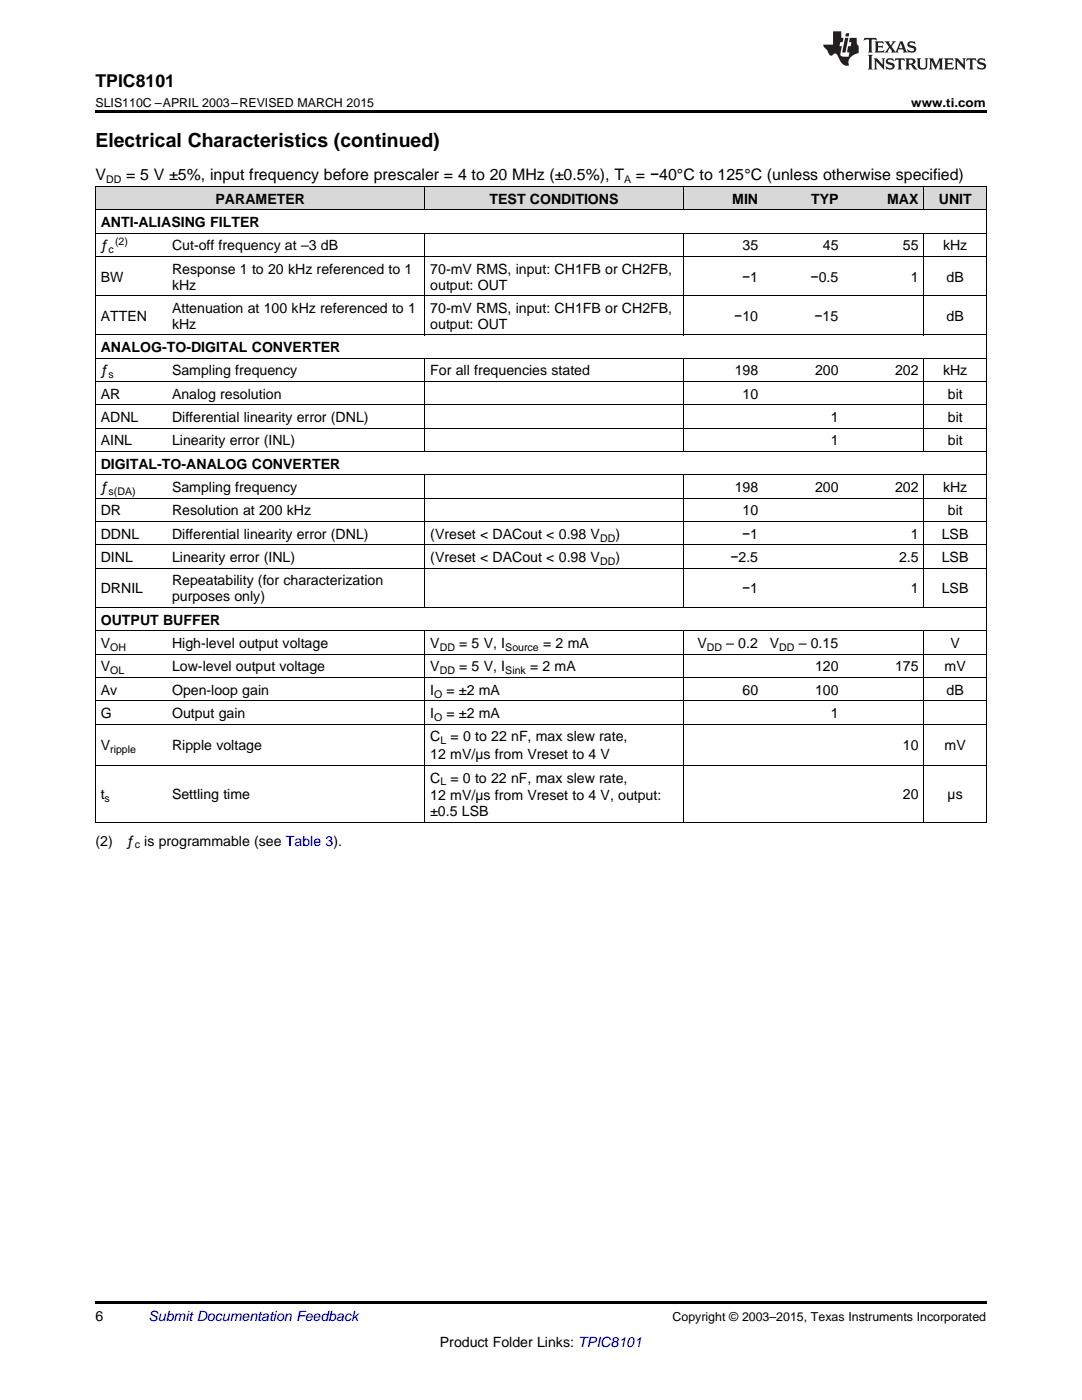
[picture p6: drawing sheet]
<svg xmlns="http://www.w3.org/2000/svg" width="216mm" height="279mm" viewBox="0 0 216 279" stroke-linecap="round" stroke-linejoin="round" font-family="sans-serif">
<defs><g id="words">
<text font-size="3.9" x="19" y="29.3">Electrical Characteristics (continued)</text>
<text font-size="3.5" x="19" y="17.3">TPIC8101</text>
<g font-size="3.2">
<text x="19" y="36">V</text>
<text x="25.2" y="36">= 5 V ±5%, input frequency before prescaler = 4 to 20 MHz (±0.5%), T</text>
<text x="126.9" y="36">= −40°C to 125°C (unless otherwise specified)</text>
</g>
<g font-size="2.8">
<text x="43" y="40.6">PARAMETER</text>
<text x="97.7" y="40.6">TEST CONDITIONS</text>
<text x="146.1" y="40.6">MIN</text>
<text x="161.9" y="40.6">TYP</text>
<text x="177" y="40.6">MAX</text>
<text x="187.3" y="40.6">UNIT</text>
<text x="20.1" y="45.3">ANTI-ALIASING FILTER</text>
<text x="20.1" y="50">ƒ</text>
<text x="34.3" y="50">Cut-off frequency at –3 dB</text>
<text x="148.2" y="50">35</text>
<text x="164.2" y="50">45</text>
<text x="180.2" y="50">55</text>
<text x="188.2" y="50">kHz</text>
<text x="20.1" y="56.2">BW</text>
<text x="34.3" y="54.6">Response 1 to 20 kHz referenced to 1</text>
<text x="34.3" y="57.8">kHz</text>
<text x="85.9" y="54.6">70-mV RMS, input: CH1FB or CH2FB,</text>
<text x="85.9" y="57.8">output: OUT</text>
<text x="148.1" y="56.2">−1</text>
<text x="161.7" y="56.2">−0.5</text>
<text x="181.8" y="56.2">1</text>
<text x="188.9" y="56.2">dB</text>
<text x="20.1" y="64">ATTEN</text>
<text x="34.3" y="62.4">Attenuation at 100 kHz referenced to 1</text>
<text x="34.3" y="65.6">kHz</text>
<text x="85.9" y="62.4">70-mV RMS, input: CH1FB or CH2FB,</text>
<text x="85.9" y="65.6">output: OUT</text>
<text x="146.5" y="64">−10</text>
<text x="162.5" y="64">−15</text>
<text x="188.9" y="64">dB</text>
<text x="20.1" y="70.3">ANALOG-TO-DIGITAL CONVERTER</text>
<text x="20.1" y="74.9">ƒ</text>
<text x="34.3" y="74.9">Sampling frequency</text>
<text x="85.9" y="74.9">For all frequencies stated</text>
<text x="146.6" y="74.9">198</text>
<text x="162.6" y="74.9">200</text>
<text x="178.6" y="74.9">202</text>
<text x="188.2" y="74.9">kHz</text>
<text x="20.1" y="79.6">AR</text>
<text x="34.3" y="79.6">Analog resolution</text>
<text x="148.2" y="79.6">10</text>
<text x="189.1" y="79.6">bit</text>
<text x="20.1" y="84.2">ADNL</text>
<text x="20.1" y="88.9">AINL</text>
<text x="34.3" y="84.2">Differential linearity error (DNL)</text>
<text x="34.3" y="88.9">Linearity error (INL)</text>
<text x="165.8" y="84.2">1</text>
<text x="165.8" y="88.9">1</text>
<text x="189.1" y="84.2">bit</text>
<text x="189.1" y="88.9">bit</text>
<text x="20.1" y="93.6">DIGITAL-TO-ANALOG CONVERTER</text>
<text x="20.1" y="98.2">ƒ</text>
<text x="34.3" y="98.2">Sampling frequency</text>
<text x="146.6" y="98.2">198</text>
<text x="162.6" y="98.2">200</text>
<text x="178.6" y="98.2">202</text>
<text x="188.2" y="98.2">kHz</text>
<text x="20.1" y="102.9">DR</text>
<text x="20.1" y="107.5">DDNL</text>
<text x="34.3" y="102.9">Resolution at 200 kHz</text>
<text x="34.3" y="107.5">Differential linearity error (DNL)</text>
<text x="85.9" y="107.5">(Vreset &lt; DACout &lt; 0.98 V</text>
<text x="122.8" y="107.5">)</text>
<text x="148.1" y="107.5">−1</text>
<text x="148.2" y="102.9">10</text>
<text x="181.8" y="107.5">1</text>
<text x="187.9" y="107.5">LSB</text>
<text x="189.1" y="102.9">bit</text>
<text x="20.1" y="112.2">DINL</text>
<text x="34.3" y="112.2">Linearity error (INL)</text>
<text x="85.9" y="112.2">(Vreset &lt; DACout &lt; 0.98 V</text>
<text x="122.8" y="112.2">)</text>
<text x="145.7" y="112.2">−2.5</text>
<text x="179.4" y="112.2">2.5</text>
<text x="187.9" y="112.2">LSB</text>
<text x="20.1" y="118.4">DRNIL</text>
<text x="34.3" y="116.8">Repeatability (for characterization</text>
<text x="148.1" y="118.4">−1</text>
<text x="181.8" y="118.4">1</text>
<text x="187.9" y="118.4">LSB</text>
<text x="20.1" y="124.7">OUTPUT BUFFER</text>
<text x="34.3" y="120">purposes only)</text>
<text x="20.1" y="129.3">V</text>
<text x="34.3" y="129.3">High-level output voltage</text>
<text x="85.9" y="129.3">V</text>
<text x="91.6" y="129.3">= 5 V, I</text>
<text x="108.4" y="129.3">= 2 mA</text>
<text x="139.2" y="129.3">V</text>
<text x="144.9" y="129.3">– 0.2</text>
<text x="153.6" y="129.3">V</text>
<text x="159.4" y="129.3">– 0.15</text>
<text x="189.7" y="129.3">V</text>
<text x="20.1" y="134">V</text>
<text x="34.3" y="134">Low-level output voltage</text>
<text x="85.9" y="134">V</text>
<text x="91.6" y="134">= 5 V, I</text>
<text x="105.8" y="134">= 2 mA</text>
<text x="162.6" y="134">120</text>
<text x="178.6" y="134">175</text>
<text x="188.5" y="134">mV</text>
<text x="20.1" y="138.6">Av</text>
<text x="20.1" y="143.3">G</text>
<text x="34.3" y="138.6">Open-loop gain</text>
<text x="34.3" y="143.3">Output gain</text>
<text x="85.9" y="138.6">I</text>
<text x="85.9" y="143.3">I</text>
<text x="89.1" y="138.6">= ±2 mA</text>
<text x="89.1" y="143.3">= ±2 mA</text>
<text x="148.2" y="138.6">60</text>
<text x="162.6" y="138.6">100</text>
<text x="165.8" y="143.3">1</text>
<text x="188.9" y="138.6">dB</text>
<text x="20.1" y="149.7">V</text>
<text x="34.3" y="149.7">Ripple voltage</text>
<text x="85.9" y="148">C</text>
<text x="89.9" y="148">= 0 to 22 nF, max slew rate,</text>
<text x="180.2" y="149.7">10</text>
<text x="188.5" y="149.7">mV</text>
<text x="85.9" y="151.5">12 mV/µs from Vreset to 4 V</text>
<text x="20.1" y="159.5">t</text>
<text x="34.3" y="159.5">Settling time</text>
<text x="85.9" y="156.2">C</text>
<text x="85.9" y="159.7">12 mV/µs from Vreset to 4 V, output:</text>
<text x="89.9" y="156.2">= 0 to 22 nF, max slew rate,</text>
<text x="180.2" y="159.5">20</text>
<text x="189.1" y="159.5">µs</text>
<text x="85.9" y="162.9">±0.5 LSB</text>
<text x="19" y="168.8">(2)</text>
<text x="25.3" y="168.8">ƒ is programmable (see Table 3).</text>
<text x="19" y="263.6">6</text>
<text x="87.8" y="268.9">Product Folder Links: TPIC8101</text>
</g>
<text font-size="2.8" fill="#0000c8" x="29.6" y="263.6">Submit Documentation Feedback</text>
<g font-size="2.5">
<text x="19" y="21.4">SLIS110C –APRIL 2003–REVISED MARCH 2015</text>
<text x="181.8" y="21.4">www.ti.com</text>
<text x="134.2" y="263.6">Copyright © 2003–2015, Texas Instruments Incorporated</text>
</g>
<g font-size="2.1">
<text x="21.2" y="36.6">DD</text>
<text x="124.5" y="36.6">A</text>
<text x="21.7" y="50.5">c</text>
<text x="23" y="48.8">(2)</text>
<text x="21.7" y="75.5">s</text>
<text x="21.7" y="98.8">s(DA)</text>
<text x="119.7" y="108.1">DD</text>
<text x="119.7" y="112.7">DD</text>
<text x="22" y="129.9">OH</text>
<text x="87.7" y="129.9">DD</text>
<text x="100.8" y="129.9">Source</text>
<text x="141" y="129.9">DD</text>
<text x="155.5" y="129.9">DD</text>
<text x="22" y="134.5">OL</text>
<text x="87.7" y="134.5">DD</text>
<text x="100.8" y="134.5">Sink</text>
<text x="86.6" y="139.2">O</text>
<text x="86.6" y="143.9">O</text>
<text x="87.9" y="148.5">L</text>
<text x="22" y="150.3">ripple</text>
<text x="20.9" y="160.1">s</text>
<text x="87.9" y="156.7">L</text>
<text x="26.9" y="169.3">c</text>
</g>
</g></defs>
<g fill="#d8d8d8">
<path d="M19 37.3h14.3v4.6h-14.3z"/>
<path d="M33.3 37.3h51.5v4.6h-51.5z"/>
<path d="M84.8 37.3h51.6v4.6h-51.6z"/>
<path d="M136.4 37.3h16v4.6h-16z"/>
<path d="M152.4 37.3h16v4.6h-16z"/>
<path d="M168.4 37.3h16v4.6h-16z"/>
<path d="M184.4 37.3h12.4v4.6h-12.4z"/>
</g>
<path d="M19 22h177.8v.5h-177.8zM19 259.7h177.8v.5h-177.8z" fill="#000"/>
<g fill="none" stroke="#000" stroke-width=".2">
<path d="M19 37.2h177.8v127M19.1 37.2v127M84.8 37.2v4.7M136.3 37.2v4.7M184.3 37.2v4.7M19 59h177.8M19 51.2h177.8M19 46.5h177.8M19 41.9h177.8M84.8 46.6v20.3M136.3 46.6v20.3M184.3 46.6v20.3"/>
<path d="M19 76.1h177.8M19 71.5h177.8M19 66.8h177.8M84.8 71.5v18.7M136.3 71.5v18.7M184.3 71.5v18.7M19 99.4h177.8M19 94.8h177.8M19 90.1h177.8M19 85.5h177.8M19 80.8h177.8M84.8 94.8v26.5"/>
<path d="M136.3 94.8v26.5M184.3 94.8v26.5M19 113.4h177.8M19 108.7h177.8M19 104.1h177.8M19 139.9h177.8M19 135.2h177.8M19 130.5h177.8M19 125.9h177.8M19 121.2h177.8M84.8 125.9v38.3M136.3 125.9v38.3"/>
<path d="M184.3 125.9v38.3M19 152.7h177.8M19 144.5h177.8M19 164.1h177.8"/>
</g>
<g fill="#231f20">
<path d="M172.5 7.6l-.1 .5 .4-.2h.6v.1v2.1l-.2 .4h.9l-.2-.4v-2.1l.1-.1h.5l.5 .2-.2-.5zM174.5 8.3l.2 .3v1.5l-.2 .4h1.8l.2-.6a1.04 1.04 0 0 1-1.3 .2v-.7h.6l.3 .2v-.6l-.3 .2h-.6v-.6l.8-.1 .4 .3-.2-.5zM176.5 8.3l.9 1.1-.9 1.1h.8l-.2-.2 .4-.7 .5 .7-.2 .2h1.5l-.2-.2 .2-.4h.9l.1 .4-.2 .2h1l-.3-.3-.7-1.9h-.5l-.9 2-.8-1 .9-1h-.8l.1 .3-.4 .5-.3-.6 .1-.2zM179.7 8.6l.4 1h-.7zM181.3 8.4a.63 .63 0 0 0-.2 .7 .63 .63 0 0 0 .6 .4l.6 .2 .1 .2a.75 .75 0 0 1-.7 .4 .75 .75 0 0 1-.6-.5l.1 .7 .1-.1a1.11 1.11 0 0 0 1.5-.6 1.13 1.13 0 0 0-1.2-.8l-.1-.4a1.04 1.04 0 0 1 1.2 .2l-.2-.5-.2 .1-.4-.2zM173.2 10.9l.2 .4v2.2l-.2 .4h1l-.3-.4v-2.2l.3-.4zM174.3 11.6l.3 .4v1.5l-.3 .4h.8l-.2-.4v-1.3l1.5 1.7v-1.9l.2-.4h-.7l.2 .4v.9l-1.1-1.3zM177 11.8a.62 .62 0 0 0-.2 .7 .62 .62 0 0 0 .6 .4l.6 .1 .1 .3a.76 .76 0 0 1-.7 .3 .76 .76 0 0 1-.7-.4l.2 .7 .1-.1a1.11 1.11 0 0 0 1.5-.6 1.13 1.13 0 0 0-1.2-.8l-.1-.4a1.04 1.04 0 0 1 1.2 .2l-.2-.6-.2 .1-.5-.1zM178.7 11.6l-.2 .6a.61 .61 0 0 1 .8-.3v1.6l-.2 .4h.9l-.2-.4v-1.6a.63 .63 0 0 1 .7 .3l-.1-.6zM180.6 11.6l.3 .4v1.5l-.3 .4h1l-.2-.2-.1-.8 .6 .2a.76 .76 0 0 0 1.2 .7l-1-1a.58 .58 0 0 0 .6-.5 .58 .58 0 0 0-.5-.6zM181.4 11.9h.1a.45 .45 0 0 1 .5 .1 .45 .45 0 0 1 .1 .5l-.8 .2zM182.9 11.6l.2 .2a2.17 2.17 0 0 0 .3 1.9 .99 .99 0 0 0 1.6-.6v-1.1l.2-.4h-.7l.2 .2a1.92 1.92 0 0 1-.2 1.8 .6 .6 0 0 1-.9-.5v-1.1l.2-.4zM185.4 11.6l.2 .4v1.5l-.2 .4h.7l-.2-.4v-1.4l.8 1.8 .8-1.8v1.4l-.2 .4h.9l-.2-.4v-1.5l.2-.4h-.8l-.6 1.5-.6-1.5zM188.4 11.6l.2 .4v1.5l-.2 .4h1.8l.1-.6a1.04 1.04 0 0 1-1.2 .1v-.6h.5l.4 .2v-.6l-.4 .2h-.5v-.7h.8l.3 .3-.1-.6zM190.5 11.6l.2 .4v1.5l-.2 .4h.7l-.2-.4v-1.3l1.5 1.7v-1.9l.2-.4h-.7l.2 .4v.9l-1.1-1.3zM192.9 11.6l-.1 .6a.61 .61 0 0 1 .7-.3l.1 1.6-.3 .4h1l-.3-.4 .1-1.6a.63 .63 0 0 1 .7 .3l-.1-.6zM195.2 11.8a.62 .62 0 0 0-.2 .7 .62 .62 0 0 0 .6 .4l.6 .1 .1 .3a.76 .76 0 0 1-.7 .3 .76 .76 0 0 1-.6-.4l.1 .7 .1-.1a1.11 1.11 0 0 0 1.6-.6 1.13 1.13 0 0 0-1.3-.8l-.1-.4a1.04 1.04 0 0 1 1.2 .2l-.1-.6-.2 .1-.5-.1z"/>
<path d="M166.2 6.3v2.6h-1.9v.4l.8 .9a.91 .91 0 0 0 1 .8 .56 .56 0 0 1 .5-.3 .56 .56 0 0 1 .5 .3l.4 .8a1.53 1.53 0 0 0 1.9 1.2 1.54 1.54 0 0 1 1-2.1l.9-.3v-1.4a1.52 1.52 0 0 1-.4-1.6h-1.3l-.2 .8h.5l-.2 .8h-.5l-.1 1v.2l.4 .1-.2 .8a1.93 1.93 0 0 1-1.6-.3l.3-1.8h-.5l.2-.8h.4l.2-.8h-.4v-1.3zM168.6 7.6l-.6 2.9h.7l.6-2.9zM168.8 6.6l-.1 .7h.6l.2-.7z"/>
</g>
<use href="#words"/>
</svg>
